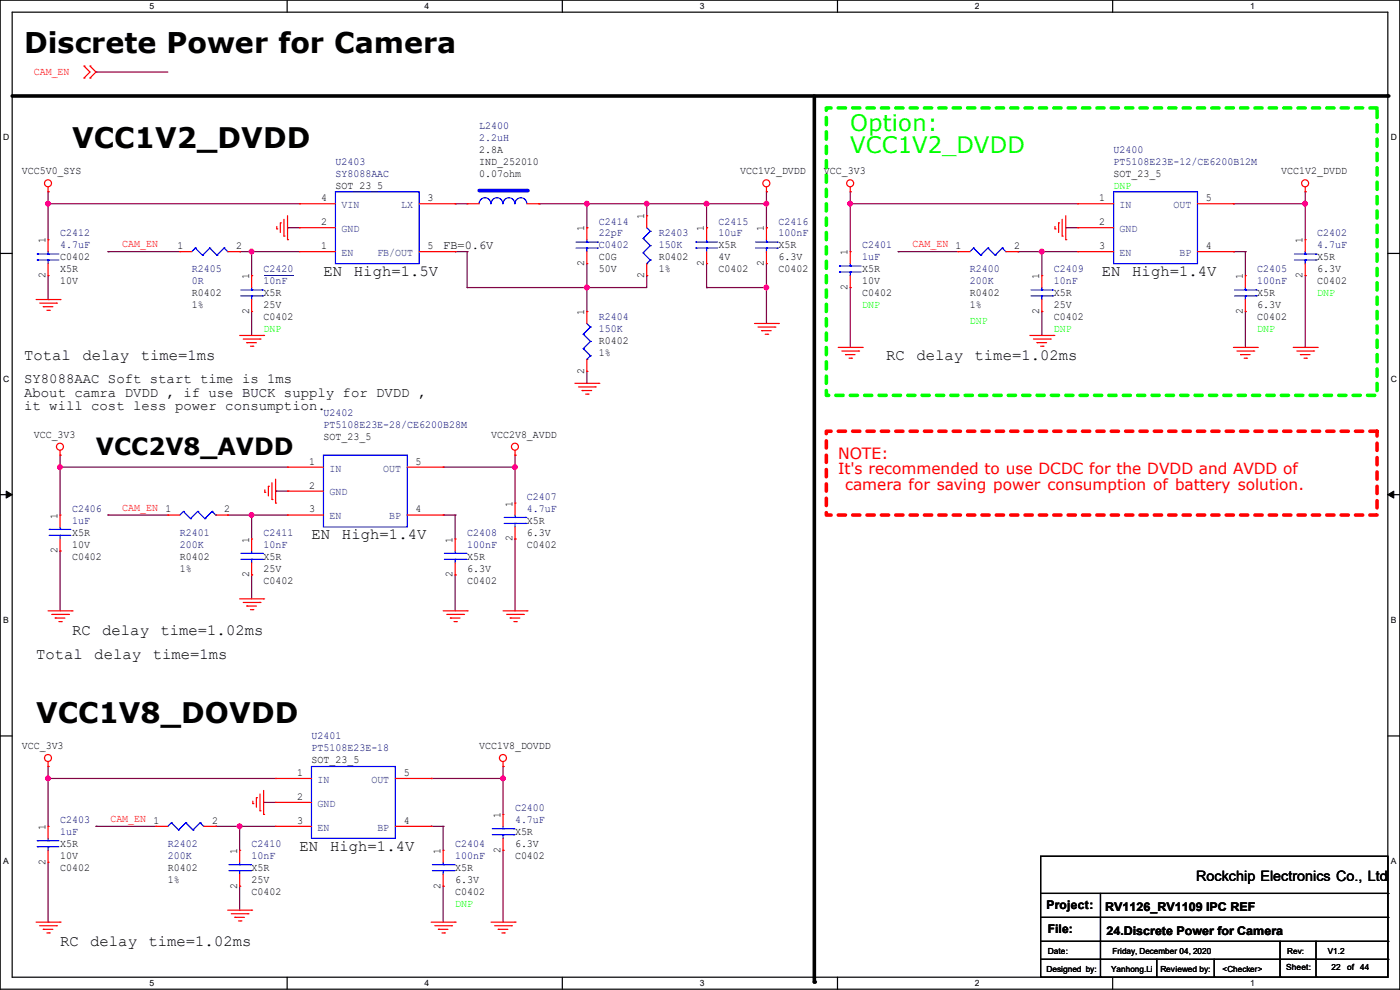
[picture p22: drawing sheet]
<svg xmlns="http://www.w3.org/2000/svg" width="297mm" height="210mm" viewBox="0 0 297 210" stroke-linecap="round" stroke-linejoin="round" font-family="sans-serif">
<defs><g id="words">
<text font-size="6.1" x="5.1" y="11.2">Discrete Power for Camera</text>
<g font-size="6">
<text x="15.3" y="31.5">VCC1V2_DVDD</text>
<text x="7.7" y="153.4">VCC1V8_DOVDD</text>
</g>
<text font-size="5" x="20.4" y="96.6">VCC2V8_AVDD</text>
<g font-size="4.8" fill="#0f0">
<text x="180.4" y="27.7">Option:</text>
<text x="180.4" y="32.6">VCC1V2_DVDD</text>
</g>
<g font-size="3.3">
<text x="68.6" y="58.5">EN</text>
<text x="75.1" y="58.5">High=1.5V</text>
<text x="233.7" y="58.5">EN</text>
<text x="240.2" y="58.5">High=1.4V</text>
<text x="5.1" y="76.3">Total</text>
<text x="17.5" y="76.3">delay</text>
<text x="29.9" y="76.3">time=1ms</text>
<text x="188" y="76.3">RC</text>
<text x="194.4" y="76.3">delay</text>
<text x="206.8" y="76.3">time=1.02ms</text>
<text x="66.1" y="114.4">EN</text>
<text x="72.6" y="114.4">High=1.4V</text>
<text x="15.3" y="134.7">RC</text>
<text x="21.7" y="134.7">delay</text>
<text x="34" y="134.7">time=1.02ms</text>
<text x="7.7" y="139.8">Total</text>
<text x="20" y="139.8">delay</text>
<text x="32.4" y="139.8">time=1ms</text>
<text x="63.5" y="180.5">EN</text>
<text x="70" y="180.5">High=1.4V</text>
<text x="12.7" y="200.8">RC</text>
<text x="19.1" y="200.8">delay</text>
<text x="31.5" y="200.8">time=1.02ms</text>
</g>
<g font-size="3.3" fill="#f00">
<text x="177.8" y="97.3">NOTE:</text>
<text x="177.8" y="100.6">It's recommended to use DCDC for the DVDD and AVDD of</text>
<text x="179.3" y="103.8">camera for saving power consumption of battery solution.</text>
</g>
<g font-size="3">
<text x="5.1" y="81.2">SY8088AAC Soft start time is 1ms</text>
<text x="5.1" y="84.1">About camra DVDD , if use BUCK supply for DVDD ,</text>
<text x="5.1" y="87.1">it will cost less power consumption.</text>
<text x="253.8" y="186.9">Rockchip Electronics Co., Ltd</text>
</g>
<g font-size="2.5">
<text x="94" y="52.9">FB=0.6V</text>
<text x="222" y="192.9">Project:</text>
<text x="222.3" y="198">File:</text>
<text x="234.5" y="193.2">RV1126_RV1109 IPC REF</text>
<text x="234.7" y="198.2">24.Discrete Power for Camera</text>
</g>
<g font-size="2.3" fill="#f00">
<text x="7.2" y="15.9">CAM_EN</text>
<text x="26" y="52.5">CAM_EN</text>
<text x="193.6" y="52.5">CAM_EN 1</text>
<text x="26" y="108.3">CAM_EN 1</text>
<text x="23.4" y="174.4">CAM_EN 1</text>
</g>
<g font-size="2.3" fill="#000080">
<text x="101.6" y="27.3">L2400</text>
<text x="101.6" y="29.8">2.2uH</text>
<text x="71.2" y="34.9">U2403</text>
<text x="236.3" y="32.4">U2400</text>
<text x="236.3" y="34.9">PT5108E23E-12/CE6200B12M</text>
<text x="71.2" y="37.5">SY8088AAC</text>
<text x="127" y="47.6">C2414</text>
<text x="152.4" y="47.6">C2415</text>
<text x="165.1" y="47.6">C2416</text>
<text x="12.7" y="50.2">C2412</text>
<text x="12.7" y="52.7">4.7uF</text>
<text x="127" y="50.2">22pF</text>
<text x="127" y="52.7">C0402</text>
<text x="139.7" y="50.2">R2403</text>
<text x="139.7" y="52.7">150K</text>
<text x="152.4" y="50.2">10uF</text>
<text x="165.1" y="50.2">100nF</text>
<text x="182.9" y="52.7">C2401</text>
<text x="279.4" y="50.2">C2402</text>
<text x="279.4" y="52.7">4.7uF</text>
<text x="40.7" y="57.8">R2405</text>
<text x="55.9" y="57.8">C2420</text>
<text x="182.9" y="55.2">1uF</text>
<text x="205.8" y="57.8">R2400</text>
<text x="223.6" y="57.8">C2409</text>
<text x="266.7" y="57.8">C2405</text>
<text x="40.7" y="60.3">0R</text>
<text x="55.9" y="60.3">10nF</text>
<text x="205.8" y="60.3">200K</text>
<text x="223.6" y="60.3">10nF</text>
<text x="266.7" y="60.3">100nF</text>
<text x="127" y="67.9">R2404</text>
<text x="127" y="70.5">150K</text>
<text x="68.6" y="88.3">U2402</text>
<text x="68.6" y="90.8">PT5108E23E-28/CE6200B28M</text>
<text x="111.8" y="106">C2407</text>
<text x="15.3" y="108.6">C2406</text>
<text x="15.3" y="111.1">1uF</text>
<text x="38.1" y="113.7">R2401</text>
<text x="55.9" y="113.7">C2411</text>
<text x="99.1" y="113.7">C2408</text>
<text x="111.8" y="108.6">4.7uF</text>
<text x="38.1" y="116.2">200K</text>
<text x="55.9" y="116.2">10nF</text>
<text x="99.1" y="116.2">100nF</text>
<text x="66.1" y="156.8">U2401</text>
<text x="66.1" y="159.4">PT5108E23E-18</text>
<text x="109.3" y="172.1">C2400</text>
<text x="12.7" y="174.6">C2403</text>
<text x="12.7" y="177.2">1uF</text>
<text x="35.6" y="179.7">R2402</text>
<text x="53.4" y="179.7">C2410</text>
<text x="96.6" y="179.7">C2404</text>
<text x="109.3" y="174.6">4.7uF</text>
<text x="35.6" y="182.2">200K</text>
<text x="53.4" y="182.2">10nF</text>
<text x="96.6" y="182.2">100nF</text>
</g>
<g font-size="2.3">
<text x="101.6" y="34.9">IND_252010</text>
<text x="101.6" y="32.4">2.8A</text>
<text x="4.6" y="37">VCC5V0_SYS</text>
<text x="71.2" y="40">SOT_23_5</text>
<text x="101.6" y="37.5">0.07ohm</text>
<text x="157" y="37">VCC1V2_DVDD</text>
<text x="174.8" y="37">VCC_3V3</text>
<text x="236.3" y="37.5">SOT_23_5</text>
<text x="271.8" y="37">VCC1V2_DVDD</text>
<text x="68.1" y="47.8">2</text>
<text x="68.1" y="42.7">4</text>
<text x="90.7" y="42.7">3</text>
<text x="136.7" y="46.5" transform="rotate(-90 136.7 46.5)">1</text>
<text x="233.2" y="42.7">1</text>
<text x="233.2" y="47.8">2</text>
<text x="255.8" y="42.7">5</text>
<text x="9.7" y="51.6" transform="rotate(-90 9.7 51.6)">1</text>
<text x="37.6" y="52.8">1</text>
<text x="50.1" y="52.8">2</text>
<text x="68.1" y="52.8">1</text>
<text x="90.7" y="52.8">5</text>
<text x="124" y="49.1" transform="rotate(-90 124 49.1)">1</text>
<text x="149.4" y="49.1" transform="rotate(-90 149.4 49.1)">1</text>
<text x="152.4" y="52.7">X5R</text>
<text x="162.1" y="49.1" transform="rotate(-90 162.1 49.1)">1</text>
<text x="165.1" y="52.7">X5R</text>
<text x="215.2" y="52.8">2</text>
<text x="233.2" y="52.8">3</text>
<text x="255.8" y="52.8">4</text>
<text x="276.3" y="51.6" transform="rotate(-90 276.3 51.6)">1</text>
<text x="9.7" y="59" transform="rotate(-90 9.7 59)">2</text>
<text x="12.7" y="55.2">C0402</text>
<text x="12.7" y="57.8">X5R</text>
<text x="52.8" y="59.2" transform="rotate(-90 52.8 59.2)">1</text>
<text x="124" y="56.4" transform="rotate(-90 124 56.4)">2</text>
<text x="127" y="55.2">C0G</text>
<text x="127" y="57.8">50V</text>
<text x="136.7" y="59" transform="rotate(-90 136.7 59)">2</text>
<text x="139.7" y="55.2">R0402</text>
<text x="139.7" y="57.8">1%</text>
<text x="149.4" y="56.4" transform="rotate(-90 149.4 56.4)">2</text>
<text x="152.4" y="57.8">C0402</text>
<text x="152.4" y="55.2">4V</text>
<text x="162.1" y="56.4" transform="rotate(-90 162.1 56.4)">2</text>
<text x="165.1" y="57.8">C0402</text>
<text x="165.1" y="55.2">6.3V</text>
<text x="179.8" y="54.1" transform="rotate(-90 179.8 54.1)">1</text>
<text x="182.9" y="57.8">X5R</text>
<text x="220.5" y="59.2" transform="rotate(-90 220.5 59.2)">1</text>
<text x="263.7" y="59.2" transform="rotate(-90 263.7 59.2)">1</text>
<text x="276.3" y="59" transform="rotate(-90 276.3 59)">2</text>
<text x="279.4" y="55.2">X5R</text>
<text x="279.4" y="57.8">6.3V</text>
<text x="12.7" y="60.3">10V</text>
<text x="40.7" y="62.9">R0402</text>
<text x="40.7" y="65.4">1%</text>
<text x="55.9" y="62.9">X5R</text>
<text x="55.9" y="65.4">25V</text>
<text x="179.8" y="61.5" transform="rotate(-90 179.8 61.5)">2</text>
<text x="182.9" y="62.9">C0402</text>
<text x="182.9" y="60.3">10V</text>
<text x="205.8" y="62.9">R0402</text>
<text x="205.8" y="65.4">1%</text>
<text x="223.6" y="62.9">X5R</text>
<text x="223.6" y="65.4">25V</text>
<text x="266.7" y="62.9">X5R</text>
<text x="266.7" y="65.4">6.3V</text>
<text x="279.4" y="60.3">C0402</text>
<text x="52.8" y="66.6" transform="rotate(-90 52.8 66.6)">2</text>
<text x="55.9" y="67.9">C0402</text>
<text x="124" y="66.8" transform="rotate(-90 124 66.8)">1</text>
<text x="220.5" y="66.6" transform="rotate(-90 220.5 66.6)">2</text>
<text x="223.6" y="67.9">C0402</text>
<text x="263.7" y="66.6" transform="rotate(-90 263.7 66.6)">2</text>
<text x="266.7" y="67.9">C0402</text>
<text x="127" y="73">R0402</text>
<text x="127" y="75.6">1%</text>
<text x="124" y="79.3" transform="rotate(-90 124 79.3)">2</text>
<text x="7.2" y="92.8">VCC_3V3</text>
<text x="68.6" y="93.3">SOT_23_5</text>
<text x="104.2" y="92.8">VCC2V8_AVDD</text>
<text x="65.6" y="98.6">1</text>
<text x="88.2" y="98.6">5</text>
<text x="65.6" y="103.6">2</text>
<text x="108.7" y="107.5" transform="rotate(-90 108.7 107.5)">1</text>
<text x="12.2" y="110" transform="rotate(-90 12.2 110)">1</text>
<text x="15.3" y="113.7">X5R</text>
<text x="47.5" y="108.7">2</text>
<text x="65.6" y="108.7">3</text>
<text x="88.2" y="108.7">4</text>
<text x="111.8" y="111.1">X5R</text>
<text x="111.8" y="113.7">6.3V</text>
<text x="12.2" y="117.4" transform="rotate(-90 12.2 117.4)">2</text>
<text x="15.3" y="118.7">C0402</text>
<text x="15.3" y="116.2">10V</text>
<text x="38.1" y="118.7">R0402</text>
<text x="52.8" y="115.1" transform="rotate(-90 52.8 115.1)">1</text>
<text x="55.9" y="118.7">X5R</text>
<text x="96" y="115.1" transform="rotate(-90 96 115.1)">1</text>
<text x="99.1" y="118.7">X5R</text>
<text x="108.7" y="114.9" transform="rotate(-90 108.7 114.9)">2</text>
<text x="111.8" y="116.2">C0402</text>
<text x="38.1" y="121.3">1%</text>
<text x="52.8" y="122.5" transform="rotate(-90 52.8 122.5)">2</text>
<text x="55.9" y="123.8">C0402</text>
<text x="55.9" y="121.3">25V</text>
<text x="96" y="122.5" transform="rotate(-90 96 122.5)">2</text>
<text x="99.1" y="123.8">C0402</text>
<text x="99.1" y="121.3">6.3V</text>
<text x="4.6" y="158.9">VCC_3V3</text>
<text x="66.1" y="161.9">SOT_23_5</text>
<text x="101.6" y="158.9">VCC1V8_DOVDD</text>
<text x="63" y="164.6">1</text>
<text x="85.6" y="164.6">5</text>
<text x="63" y="169.7">2</text>
<text x="106.2" y="173.5" transform="rotate(-90 106.2 173.5)">1</text>
<text x="9.7" y="176.1" transform="rotate(-90 9.7 176.1)">1</text>
<text x="12.7" y="179.7">X5R</text>
<text x="45" y="174.8">2</text>
<text x="63" y="174.8">3</text>
<text x="85.6" y="174.8">4</text>
<text x="109.3" y="177.2">X5R</text>
<text x="109.3" y="179.7">6.3V</text>
<text x="9.7" y="183.4" transform="rotate(-90 9.7 183.4)">2</text>
<text x="12.7" y="184.8">C0402</text>
<text x="12.7" y="182.2">10V</text>
<text x="35.6" y="184.8">R0402</text>
<text x="50.3" y="181.1" transform="rotate(-90 50.3 181.1)">1</text>
<text x="53.4" y="184.8">X5R</text>
<text x="93.5" y="181.1" transform="rotate(-90 93.5 181.1)">1</text>
<text x="96.6" y="184.8">X5R</text>
<text x="106.2" y="180.9" transform="rotate(-90 106.2 180.9)">2</text>
<text x="109.3" y="182.2">C0402</text>
<text x="35.6" y="187.3">1%</text>
<text x="50.3" y="188.5" transform="rotate(-90 50.3 188.5)">2</text>
<text x="53.4" y="189.9">C0402</text>
<text x="53.4" y="187.3">25V</text>
<text x="93.5" y="188.5" transform="rotate(-90 93.5 188.5)">2</text>
<text x="96.6" y="189.9">C0402</text>
<text x="96.6" y="187.3">6.3V</text>
</g>
<g font-size="2.3" fill="#0f0">
<text x="236.3" y="40">DNP</text>
<text x="182.9" y="65.4">DNP</text>
<text x="279.4" y="62.9">DNP</text>
<text x="55.9" y="70.5">DNP</text>
<text x="205.8" y="68.7">DNP</text>
<text x="223.6" y="70.5">DNP</text>
<text x="266.7" y="70.5">DNP</text>
<text x="96.6" y="192.4">DNP</text>
</g>
<g font-size="2.3" fill="#004080">
<text x="72.4" y="44.2">VIN</text>
<text x="85.1" y="44.2">LX</text>
<text x="237.5" y="44.2">IN</text>
<text x="249" y="44.2">OUT</text>
<text x="72.4" y="49.2">GND</text>
<text x="237.5" y="49.2">GND</text>
<text x="72.4" y="54.3">EN</text>
<text x="80.1" y="54.3">FB/OUT</text>
<text x="237.5" y="54.3">EN</text>
<text x="250.2" y="54.3">BP</text>
<text x="69.9" y="100">IN</text>
<text x="81.3" y="100">OUT</text>
<text x="69.9" y="105.1">GND</text>
<text x="69.9" y="110.2">EN</text>
<text x="82.6" y="110.2">BP</text>
<text x="67.4" y="166.1">IN</text>
<text x="78.8" y="166.1">OUT</text>
<text x="67.4" y="171.2">GND</text>
<text x="67.4" y="176.2">EN</text>
<text x="80.1" y="176.2">BP</text>
</g>
<g font-size="1.8">
<text x="31.7" y="1.9">5</text>
<text x="90.1" y="1.9">4</text>
<text x="148.5" y="1.9">3</text>
<text x="206.8" y="1.9">2</text>
<text x="265.2" y="1.9">1</text>
<text x=".7" y="29.8">D</text>
<text x="295.1" y="29.8">D</text>
<text x=".7" y="80.9">C</text>
<text x="295.1" y="80.9">C</text>
<text x=".7" y="132.1">B</text>
<text x="295.1" y="132.1">B</text>
<text x=".7" y="183.3">A</text>
<text x="295.1" y="183.3">A</text>
<text x="222.3" y="202.3">Date:</text>
<text x="236" y="202.3">Friday, December 04, 2020</text>
<text x="281.7" y="202.3">V1.2</text>
<text x="31.7" y="209.2">5</text>
<text x="90.1" y="209.2">4</text>
<text x="148.5" y="209.2">3</text>
<text x="206.8" y="209.2">2</text>
<text x="222" y="206.1">Designed by:</text>
<text x="235.7" y="206.1">Yanhong.Li</text>
<text x="246.2" y="206.1">Reviewed by:</text>
<text x="259.4" y="206.1">&lt;Checker&gt;</text>
<text x="265.2" y="209.2">1</text>
<text x="272.8" y="205.9">Sheet:</text>
<text x="282.5" y="205.9">22</text>
<text x="285.8" y="205.9">of</text>
<text x="288.6" y="205.9">44</text>
</g>
<text font-size="1.7" x="273.1" y="202.3">Rev:</text>
</g></defs>
<path d="M0 0h297v209.8h-297zM2.6 2.6h291.8v204.7h-291.8z" fill="none" stroke="#000" stroke-width=".25"/>
<g fill="#fff">
<path d="M31.7 .3h1v2h-1z"/>
<path d="M31.7 207.6h1v1.9h-1z"/>
</g>
<path d="M60.9 0v2.6M60.9 207.3v2.5" fill="none" stroke="#000" stroke-width=".25"/>
<g fill="#fff">
<path d="M90.1 .3h1v2h-1z"/>
<path d="M90.1 207.6h1v1.9h-1z"/>
</g>
<path d="M119.3 0v2.6M119.3 207.3v2.5" fill="none" stroke="#000" stroke-width=".25"/>
<g fill="#fff">
<path d="M148.5 .3h.9v2h-.9z"/>
<path d="M148.5 207.6h.9v1.9h-.9z"/>
</g>
<path d="M177.7 0v2.6M177.7 207.3v2.5" fill="none" stroke="#000" stroke-width=".25"/>
<g fill="#fff">
<path d="M206.8 .3h1v2h-1z"/>
<path d="M206.8 207.6h1v1.9h-1z"/>
</g>
<path d="M236.1 0v2.6M236.1 207.3v2.5" fill="none" stroke="#000" stroke-width=".25"/>
<g fill="#fff">
<path d="M265.2 .3h1v2h-1z"/>
<path d="M265.2 207.6h1v1.9h-1z"/>
<path d="M.7 28.2h1.2v1.9h-1.2z"/>
<path d="M295.1 28.2h1.2v1.9h-1.2z"/>
<path d="M.7 79.3h1.2v2h-1.2z"/>
<path d="M295.1 79.3h1.2v2h-1.2z"/>
</g>
<path d="M0 53.8h2.6M294.4 53.8h2.6" fill="none" stroke="#000" stroke-width=".25"/>
<g fill="#fff">
<path d="M.7 130.5h1.2v2h-1.2z"/>
<path d="M295.1 130.5h1.1v2h-1.1z"/>
</g>
<path d="M0 104.9h2.6M294.4 104.9h2.6" fill="none" stroke="#000" stroke-width=".25"/>
<path d="M1.3 104.2l1.3 .7-1.3 .8zM294.4 104.9l1.3-.7v1.5z" fill="#000" stroke="#000" stroke-width=".21"/>
<g fill="#fff">
<path d="M.7 181.7h1.2v2h-1.2z"/>
<path d="M295.1 181.7h1.1v2h-1.1z"/>
</g>
<g fill="none" stroke="#000" stroke-width=".25">
<path d="M0 156.1h2.6M294.4 156.1h2.6M220.8 181.7h73.6v25.6h-73.6zM220.8 189.5h73.6M220.8 194.6h73.6M220.8 199.7h73.6M233.5 189.5v17.8M271.6 199.7v7.6M279.2 199.7v7.6M294.4 189.5h.1M294.4 194.6h.1M294.4 199.7h.1"/>
<path d="M220.8 203.5h73.6M233.5 207.3h.1M245.4 207.3h.1M245.4 203.5v3.8M257.6 207.3h.1M257.6 203.5v3.8M271.6 207.3h.1M279.2 207.3h.1M294.4 203.5h.1"/>
</g>
<path d="M2.6 20.4h291.8M172.8 20.4v187.9" fill="none" stroke="#000" stroke-width=".76"/>
<g fill="#000">
<circle cx="294.4" cy="20.4" r=".38"/>
<circle cx="172.8" cy="208.3" r=".38"/>
</g>
<path d="M175.3 22.9h116.8v61h-116.8z" fill="none" stroke="#0f0" stroke-width=".76" stroke-dasharray="1.5"/>
<path d="M175.3 91.5h116.8v17.8h-116.8z" fill="none" stroke="#f00" stroke-width=".76" stroke-dasharray="1.5 1.5"/>
<g fill="none" stroke="#800040" stroke-width=".25">
<path d="M20.4 15.3h.1M20.4 15.3h15.2M10.2 43.2h.1M10.2 40.7h.1M10.2 40.7v10.1M10.2 58.5v5M10.2 43.2h53.3M22.9 53.4h.1M22.9 53.4h15.2M50.8 53.4h.1M50.8 53.4h12.7M53.4 58.5h.1"/>
<path d="M53.4 53.4h.1M53.4 53.4v5.1M61 48.3h.1M61 48.3h2.5M96.6 53.4h.1M96.6 43.2h.1M96.6 53.4h2.5M96.6 43.2h2.5M99.1 53.4h.1M99.1 53.4v7.6M114.3 43.2h.1M114.3 43.2h48.3"/>
<path d="M124.5 48.3h.1M124.5 43.2h.1M124.5 43.2v5.1M124.5 55.9v10.2M137.2 43.2h.1M137.2 58.5h.1M137.2 43.2v2.6M137.2 58.5v2.5h-38.1M149.9 48.3h.1M149.9 43.2h.1M149.9 43.2v5.1M149.9 55.9v5.1"/>
<path d="M162.6 40.7h.1M162.6 48.3h.1M162.6 40.7v7.6M162.6 55.9v12.7M180.4 43.2h.1M180.4 40.7h.1M180.4 43.2h48.2M180.4 40.7v12.7M190.5 53.4h.1M190.5 53.4h12.7M215.9 53.4h.1M215.9 53.4h12.7"/>
<path d="M221 53.4h.1M221 53.4v5.1M226.1 48.3h.1M226.1 48.3h2.5M261.7 53.4h.1M261.7 43.2h.1M261.7 53.4h2.5M261.7 43.2h15.2M264.2 53.4h.1M264.2 53.4v5.1M276.9 40.7h.1M276.9 58.5h.1"/>
<path d="M276.9 43.2h.1M276.9 40.7v10.1M276.9 58.5v15.2M10.2 63.5h.1M53.4 71.2h.1M53.4 66.1v5.1M99.1 61h.1M124.5 61h.1M124.5 78.8h.1M124.5 66.1h.1M124.5 78.8v2.5M149.9 61h.1"/>
<path d="M149.9 61h12.7M162.6 61h.1M180.4 61h.1M180.4 61v12.7M221 66.1h.1M221 66.1v5.1M264.2 66.1h.1M264.2 66.1v7.6M12.7 99.1h.1M12.7 96.6h.1M12.7 99.1h48.3M12.7 96.6v12.7"/>
<path d="M94 99.1h.1M94 99.1h15.3M109.3 96.6h.1M109.3 99.1h.1M109.3 96.6v10.1M12.7 116.9h.1M12.7 116.9v12.7M22.9 109.3h.1M22.9 109.3h12.7M48.3 109.3h.1M48.3 109.3h12.7M53.4 109.3h.1"/>
<path d="M53.4 109.3v5M58.5 104.2h.1M58.5 104.2h2.5M94 109.3h.1M94 109.3h2.6M96.6 109.3h.1M96.6 109.3v5M109.3 114.3h.1M109.3 114.3v15.3M53.4 122h.1M53.4 122v5M96.6 122h.1"/>
<path d="M96.6 122v7.6M10.2 165.1h.1M10.2 162.6h.1M10.2 165.1h48.3M10.2 162.6v12.7M20.4 175.3h.1M20.4 175.3h12.7M45.8 175.3h.1M45.8 175.3h12.7M50.8 175.3h.1M50.8 175.3v5.1M55.9 170.2h.1"/>
<path d="M55.9 170.2h2.6M91.5 175.3h.1M91.5 165.1h.1M91.5 175.3h2.5M91.5 165.1h15.2M94 175.3h.1M94 175.3v5.1M106.7 162.6h.1M106.7 165.1h.1M106.7 162.6v10.2M10.2 195.6h.1M10.2 182.9v12.7"/>
<path d="M50.8 188h.1M50.8 188v5.1M94 188h.1M94 188v7.6M106.7 180.4h.1M106.7 180.4v15.2"/>
</g>
<g fill="#f0f" stroke="#f0f" stroke-width=".25">
<circle cx="221" cy="53.4" r=".49"/>
<circle cx="50.8" cy="175.3" r=".49"/>
<circle cx="53.4" cy="109.2" r=".49"/>
<circle cx="10.2" cy="165.1" r=".49"/>
<circle cx="106.7" cy="165.1" r=".49"/>
<circle cx="12.7" cy="99.1" r=".49"/>
<circle cx="109.2" cy="99.1" r=".49"/>
<circle cx="180.4" cy="43.2" r=".49"/>
<circle cx="276.9" cy="43.2" r=".49"/>
<circle cx="124.5" cy="43.2" r=".49"/>
<circle cx="10.2" cy="43.2" r=".49"/>
<circle cx="124.5" cy="61" r=".49"/>
<circle cx="162.6" cy="43.2" r=".49"/>
<circle cx="149.9" cy="43.2" r=".49"/>
<circle cx="53.4" cy="53.4" r=".49"/>
<circle cx="162.6" cy="61" r=".49"/>
<circle cx="137.2" cy="43.2" r=".49"/>
</g>
<g fill="none" stroke="#f00" stroke-width=".25">
<path d="M17.8 16.6h.1M17.8 14h.1M17.8 14l1.3 1.3-1.3 1.3M19.1 14h.1M19.1 16.6h.1M19.1 14l1.3 1.3-1.3 1.3M10.2 39.7v1M162.6 39.7v1M180.4 39.7v1M276.9 39.7v1M10.2 40.7h.1M58.7 48.6h.1"/>
<path d="M58.7 48v.6M59.5 47.3h.1M59.5 47.3v2M60.2 50.1h.1M60.2 46.5v3.6M61 50.8h.1M61 45.8v5M63.5 53.4h.1M63.5 48.3h.1M63.5 43.2h.1M63.5 53.4h7.7M63.5 48.3h7.7"/>
<path d="M63.5 43.2h7.7M88.9 53.4h7.7M88.9 43.2h7.7M96.6 43.2h.1M96.6 53.4h.1M162.6 40.7h.1M180.4 40.7h.1M223.8 48.6h.1M223.8 48v.6M224.6 47.3h.1M224.6 47.3v2M225.3 50.1h.1"/>
<path d="M225.3 46.5v3.6M226.1 50.8h.1M226.1 45.8v5M276.9 40.7h.1M7.7 63.5h5M8.4 64.3h3.6M9.2 65.1h.1M9.2 65.1h2M9.9 65.8h.6M10.5 65.8h.1M12 64.3h.1M12.7 63.5h.1"/>
<path d="M50.8 71.2h5.1M51.6 71.9h3.6M52.4 72.7h.1M52.4 72.7h2M53.1 73.4h.5M53.6 73.4h.1M55.2 71.9h.1M55.9 71.2h.1M160.1 68.6h5M160.8 69.4h3.6M161.6 70.1h.1M161.6 70.1h2"/>
<path d="M162.3 70.9h.6M162.9 70.9h.1M164.4 69.4h.1M165.1 68.6h.1M177.8 73.7h5.1M178.6 74.5h3.6M179.4 75.2h.1M179.4 75.2h2M180.1 76h.5M180.6 76h.1M182.2 74.5h.1M182.9 73.7h.1"/>
<path d="M218.5 71.2h5.1M219.2 71.9h3.6M220 72.7h.1M220 72.7h2M220.8 73.4h.5M221.3 73.4h.1M222.8 71.9h.1M223.6 71.2h.1M261.7 73.7h5M262.4 74.5h3.6M263.2 75.2h.1M263.2 75.2h2"/>
<path d="M263.9 76h.6M264.5 76h.1M266 74.5h.1M266.7 73.7h.1M274.4 73.7h5M275.1 74.5h3.6M275.9 75.2h.1M275.9 75.2h2M276.6 76h.6M277.2 76h.1M278.7 74.5h.1M279.4 73.7h.1"/>
<path d="M12.7 96.6h.1M12.7 95.5v1.1M109.3 96.6h.1M109.3 95.5v1.1M122 81.3h5M122.7 82.1h3.6M123.5 82.8h.1M123.5 82.8h2M124.2 83.6h.6M124.8 83.6h.1M126.3 82.1h.1M127 81.3h.1"/>
<path d="M56.2 104.4h.1M56.2 103.9v.5M56.9 103.2h.1M56.9 103.2v2M57.7 106h.1M57.7 102.4v3.6M58.5 106.7h.1M58.5 101.6v5.1M10.2 129.6h5.1M11 130.3h3.5M11.7 131.1h.1M11.7 131.1h2.1"/>
<path d="M12.5 131.9h.5M13 131.9h.1M14.5 130.3h.1M15.3 129.6h.1M50.8 127h5.1M51.6 127.8h3.6M52.4 128.6h.1M52.4 128.6h2M53.1 129.3h.5M53.6 129.3h.1M55.2 127.8h.1M55.9 127h.1"/>
<path d="M94 129.6h5.1M94.8 130.3h3.5M95.5 131.1h.1M95.5 131.1h2.1M96.3 131.9h.5M96.8 131.9h.1M98.3 130.3h.1M99.1 129.6h.1M106.7 129.6h5.1M107.5 130.3h3.5M108.2 131.1h.1M108.2 131.1h2.1"/>
<path d="M109 131.9h.5M109.5 131.9h.1M111 130.3h.1M111.8 129.6h.1M10.2 162.6h.1M10.2 161.6v1M53.6 170.5h.1M53.6 170v.5M54.4 169.2h.1M54.4 169.2v2M55.2 172h.1M55.2 168.4v3.6"/>
<path d="M55.9 172.8h.1M55.9 167.7v5.1M106.7 162.6h.1M106.7 161.6v1M7.7 195.6h5M8.4 196.4h3.6M9.2 197.1h.1M9.2 197.1h2M9.9 197.9h.6M10.5 197.9h.1M12 196.4h.1M12.7 195.6h.1"/>
<path d="M48.3 193.1h5.1M49.1 193.8h3.5M49.8 194.6h.1M49.8 194.6h2.1M50.6 195.4h.5M51.1 195.4h.1M52.6 193.8h.1M53.4 193.1h.1M91.5 195.6h5.1M92.2 196.4h3.6M93 197.1h.1M93 197.1h2"/>
<path d="M93.8 197.9h.5M94.3 197.9h.1M95.8 196.4h.1M96.6 195.6h.1M104.2 195.6h5.1M104.9 196.4h3.6M105.7 197.1h.1M105.7 197.1h2M106.5 197.9h.5M107 197.9h.1M108.5 196.4h.1M109.3 195.6h.1"/>
<circle cx="10.2" cy="38.9" r=".74"/>
<circle cx="162.6" cy="38.9" r=".74"/>
<circle cx="180.4" cy="38.9" r=".74"/>
<circle cx="276.9" cy="38.9" r=".74"/>
<circle cx="12.7" cy="94.8" r=".74"/>
<circle cx="109.2" cy="94.8" r=".74"/>
<circle cx="10.2" cy="160.8" r=".74"/>
<circle cx="106.7" cy="160.8" r=".74"/>
</g>
<path d="M71.2 40.7h17.7v15.2h-17.7zM101.6 43.2a1.25 1.25 0 0 1 1.3-1.2 1.25 1.25 0 0 1 1.2 1.2 1.27 1.27 0 0 1 1.3-1.2 1.27 1.27 0 0 1 1.3 1.2M106.7 43.2a1.25 1.25 0 0 1 1.3-1.2 1.25 1.25 0 0 1 1.2 1.2M109.3 43.2a1.25 1.25 0 0 1 1.2-1.2 1.25 1.25 0 0 1 1.3 1.2" fill="none" stroke="#00f" stroke-width=".25"/>
<path d="M101.6 40.4h10.2" fill="none" stroke="#00f" stroke-width=".76"/>
<circle cx="111.8" cy="40.4" r=".38" fill="#00f"/>
<g fill="none" stroke="#f00" stroke-width=".25">
<path d="M10.2 50.8h.1M10.2 58.5h.1M10.2 50.8v2.6M10.2 55.9v2.6M38.1 53.4h.1M38.1 53.4h2.6M48.3 53.4h2.5M50.8 53.4h.1M53.4 58.5h.1M53.4 58.5v2.5M99.1 43.2h.1M99.1 43.2h2.5"/>
<path d="M111.8 43.2h2.5M114.3 43.2h.1M124.5 48.3h.1M124.5 55.9h.1M124.5 48.3v2.5M124.5 53.4v2.5M137.2 45.8h.1M137.2 58.5h.1M137.2 45.8v2.5M137.2 55.9v2.6M149.9 48.3h.1M149.9 55.9h.1"/>
<path d="M149.9 48.3v2.5M149.9 53.4v2.5M162.6 48.3h.1M162.6 55.9h.1M162.6 48.3v2.5M162.6 53.4v2.5M180.4 53.4h.1M180.4 53.4v2.5M180.4 58.5v2.5M203.2 53.4h.1M203.2 53.4h2.6M213.4 53.4h2.5"/>
<path d="M215.9 53.4h.1M221 58.5h.1M221 58.5v2.5M228.6 43.2h.1M228.6 48.3h.1M228.6 53.4h.1M228.6 43.2h7.7M228.6 48.3h7.7M228.6 53.4h7.7M254 43.2h7.7M254 53.4h7.7M261.7 53.4h.1"/>
<path d="M261.7 43.2h.1M264.2 58.5h.1M264.2 58.5v2.5M276.9 50.8h.1M276.9 58.5h.1M276.9 50.8v2.6M276.9 55.9v2.6M53.4 66.1h.1M53.4 63.5v2.6M124.5 66.1h.1M124.5 78.8h.1M124.5 66.1v2.5"/>
<path d="M124.5 76.2v2.6M180.4 61h.1M221 66.1h.1M221 63.5v2.6M264.2 66.1h.1M264.2 63.5v2.6M61 99.1h.1M61 99.1h7.6M86.4 99.1h7.6M94 99.1h.1M12.7 109.3h.1M12.7 116.9h.1"/>
<path d="M12.7 109.3v2.5M12.7 114.3v2.6M35.6 109.3h.1M35.6 109.3h2.5M45.8 109.3h2.5M48.3 109.3h.1M53.4 114.3h.1M53.4 114.3v2.6M53.4 119.4v2.6M61 104.2h.1M61 109.3h.1M61 109.3h7.6"/>
<path d="M61 104.2h7.6M86.4 109.3h7.6M94 109.3h.1M96.6 114.3h.1M96.6 114.3v2.6M96.6 119.4v2.6M109.3 106.7h.1M109.3 114.3h.1M109.3 106.7v2.6M109.3 111.8v2.5M53.4 122h.1M96.6 122h.1"/>
<path d="M10.2 175.3h.1M10.2 175.3v2.5M33.1 175.3h.1M33.1 175.3h2.5M43.2 175.3h2.6M45.8 175.3h.1M58.5 165.1h.1M58.5 170.2h.1M58.5 175.3h.1M58.5 175.3h7.6M58.5 165.1h7.6M58.5 170.2h7.6"/>
<path d="M83.9 175.3h7.6M83.9 165.1h7.6M91.5 175.3h.1M91.5 165.1h.1M106.7 172.8h.1M106.7 172.8v2.5M106.7 177.8v2.6M10.2 182.9h.1M10.2 180.4v2.5M50.8 180.4h.1M50.8 188h.1M50.8 180.4v2.5"/>
<path d="M50.8 185.5v2.5M94 180.4h.1M94 188h.1M94 180.4v2.5M94 185.5v2.5M106.7 180.4h.1"/>
</g>
<g fill="none" stroke="#00f" stroke-width=".25">
<path d="M7.9 55.2h.1M7.9 53.9h.1M7.9 55.2h4.6M7.9 53.9h4.6M10.2 53.9h.1M10.2 55.2h.1M10.2 53.4v.5M10.2 55.2v.7M41.4 52.6h.1M41.4 52.6l-.7 .8M41.4 52.6l1.6 1.5M43 54.1h.1"/>
<path d="M44.5 52.6h.1M44.5 52.6l-1.5 1.5M44.5 52.6l1.5 1.5M46 54.1h.1M47.5 52.6h.1M47.5 52.6l-1.5 1.5M47.5 52.6l.8 .8M48.3 53.4h.1M122.2 52.6h4.6M122.2 51.4h4.6M124.5 51.4h.1M124.5 52.6h.1"/>
<path d="M124.5 50.8v.6M124.5 52.6v.8M126.8 52.6h.1M126.8 51.4h.1M136.4 50.6h.1M136.4 53.6h.1M136.4 50.6l1.6 1.5M136.4 53.6l1.6 1.6M137.2 55.9h.1M137.2 48.3l.8 .8M138 49.1h.1M138 52.1h.1"/>
<path d="M138 55.2h.1M138 49.1l-1.6 1.5M138 52.1l-1.6 1.5M138 55.2l-.8 .7M147.6 52.6h.1M147.6 51.4h.1M147.6 52.6h4.6M147.6 51.4h4.6M149.9 51.4h.1M149.9 52.6h.1M149.9 50.8v.6M149.9 52.6v.8"/>
<path d="M160.3 52.6h4.6M160.3 51.4h4.6M162.6 51.4h.1M162.6 52.6h.1M162.6 50.8v.6M162.6 52.6v.8M164.9 52.6h.1M164.9 51.4h.1M178.1 57.7h.1M178.1 56.4h.1M178.1 57.7h4.6M178.1 56.4h4.6"/>
<path d="M180.4 56.4h.1M180.4 57.7h.1M180.4 55.9v.5M180.4 57.7v.8M206.5 52.6h.1M206.5 52.6l-.7 .8M206.5 52.6l1.6 1.5M208.1 54.1h.1M209.6 52.6h.1M209.6 52.6l-1.5 1.5M209.6 52.6l1.5 1.5M211.1 54.1h.1"/>
<path d="M212.6 52.6h.1M212.6 52.6l-1.5 1.5M212.6 52.6l.8 .8M213.4 53.4h.1M236.3 40.7h17.7v15.2h-17.7zM274.6 55.2h4.6M274.6 53.9h4.6M276.9 53.9h.1M276.9 55.2h.1M276.9 53.4v.5M276.9 55.2v.7M279.2 55.2h.1"/>
<path d="M279.2 53.9h.1M51.1 62.8h4.6M51.1 61.5h4.6M53.4 61.5h.1M53.4 62.8h.1M53.4 61v.5M53.4 62.8v.7M55.7 62.8h.1M55.7 61.5h.1M123.7 70.9h.1M123.7 74h.1M123.7 70.9l1.6 1.5"/>
<path d="M123.7 74l1.6 1.5M124.5 76.2h.1M124.5 68.6l.8 .8M125.3 69.4h.1M125.3 72.4h.1M125.3 75.5h.1M125.3 69.4l-1.6 1.5M125.3 72.4l-1.6 1.6M125.3 75.5l-.8 .7M218.7 62.8h4.6M218.7 61.5h4.6M221 61.5h.1"/>
<path d="M221 62.8h.1M221 61v.5M221 62.8v.7M223.3 62.8h.1M223.3 61.5h.1M261.9 62.8h4.6M261.9 61.5h4.6M264.2 61.5h.1M264.2 62.8h.1M264.2 61v.5M264.2 62.8v.7M266.5 62.8h.1"/>
<path d="M266.5 61.5h.1M68.6 96.6h17.8v15.2h-17.8zM10.5 113.6h.1M10.5 112.3h.1M10.5 113.6h4.5M10.5 112.3h4.5M12.7 112.3h.1M12.7 113.6h.1M12.7 111.8v.5M12.7 113.6v.7M38.9 108.5h.1M38.9 108.5l-.8 .8"/>
<path d="M38.9 108.5l1.5 1.5M40.4 110h.1M42 108.5h.1M42 108.5l-1.6 1.5M42 108.5l1.5 1.5M43.5 110h.1M45 108.5h.1M45 108.5l-1.5 1.5M45 108.5l.8 .8M45.8 109.3h.1M51.1 118.7h4.6M51.1 117.4h4.6"/>
<path d="M53.4 117.4h.1M53.4 118.7h.1M53.4 116.9v.5M53.4 118.7v.7M55.7 118.7h.1M55.7 117.4h.1M94.3 118.7h4.5M94.3 117.4h4.5M96.6 117.4h.1M96.6 118.7h.1M96.6 116.9v.5M96.6 118.7v.7"/>
<path d="M98.8 118.7h.1M98.8 117.4h.1M107 111h4.5M107 109.8h4.5M109.3 109.8h.1M109.3 111h.1M109.3 109.3v.5M109.3 111v.8M111.5 111h.1M111.5 109.8h.1M7.9 179.6h.1M7.9 178.4h.1"/>
<path d="M7.9 179.6h4.6M7.9 178.4h4.6M10.2 178.4h.1M10.2 179.6h.1M10.2 177.8v.6M10.2 179.6v.8M36.4 174.5h.1M36.4 174.5l-.8 .8M36.4 174.5l1.5 1.6M37.9 176.1h.1M39.4 174.5h.1M39.4 174.5l-1.5 1.6"/>
<path d="M39.4 174.5l1.5 1.6M40.9 176.1h.1M42.5 174.5h.1M42.5 174.5l-1.6 1.6M42.5 174.5l.7 .8M43.2 175.3h.1M66.1 162.6h17.8v15.2h-17.8zM104.4 177.1h4.6M104.4 175.8h4.6M106.7 175.8h.1M106.7 177.1h.1M106.7 175.3v.5"/>
<path d="M106.7 177.1v.7M109 177.1h.1M109 175.8h.1M48.6 184.7h4.5M48.6 183.4h4.5M50.8 183.4h.1M50.8 184.7h.1M50.8 182.9v.5M50.8 184.7v.8M53.1 184.7h.1M53.1 183.4h.1M91.7 184.7h4.6"/>
<path d="M91.7 183.4h4.6M94 183.4h.1M94 184.7h.1M94 182.9v.5M94 184.7v.8M96.3 184.7h.1M96.3 183.4h.1"/>
</g>
<path d="M55.9 58.4h6.4" fill="none" stroke="#000080" stroke-width=".21"/>
<g fill="#f0f" stroke="#f0f" stroke-width=".25">
<circle cx="221" cy="53.4" r=".49"/>
<circle cx="50.8" cy="175.3" r=".49"/>
<circle cx="53.4" cy="109.2" r=".49"/>
<circle cx="10.2" cy="165.1" r=".49"/>
<circle cx="106.7" cy="165.1" r=".49"/>
<circle cx="12.7" cy="99.1" r=".49"/>
<circle cx="109.2" cy="99.1" r=".49"/>
<circle cx="180.4" cy="43.2" r=".49"/>
<circle cx="276.9" cy="43.2" r=".49"/>
<circle cx="124.5" cy="43.2" r=".49"/>
<circle cx="10.2" cy="43.2" r=".49"/>
<circle cx="124.5" cy="61" r=".49"/>
<circle cx="162.6" cy="43.2" r=".49"/>
<circle cx="149.9" cy="43.2" r=".49"/>
<circle cx="53.4" cy="53.4" r=".49"/>
<circle cx="162.6" cy="61" r=".49"/>
<circle cx="137.2" cy="43.2" r=".49"/>
</g>
<use href="#words"/>
</svg>
